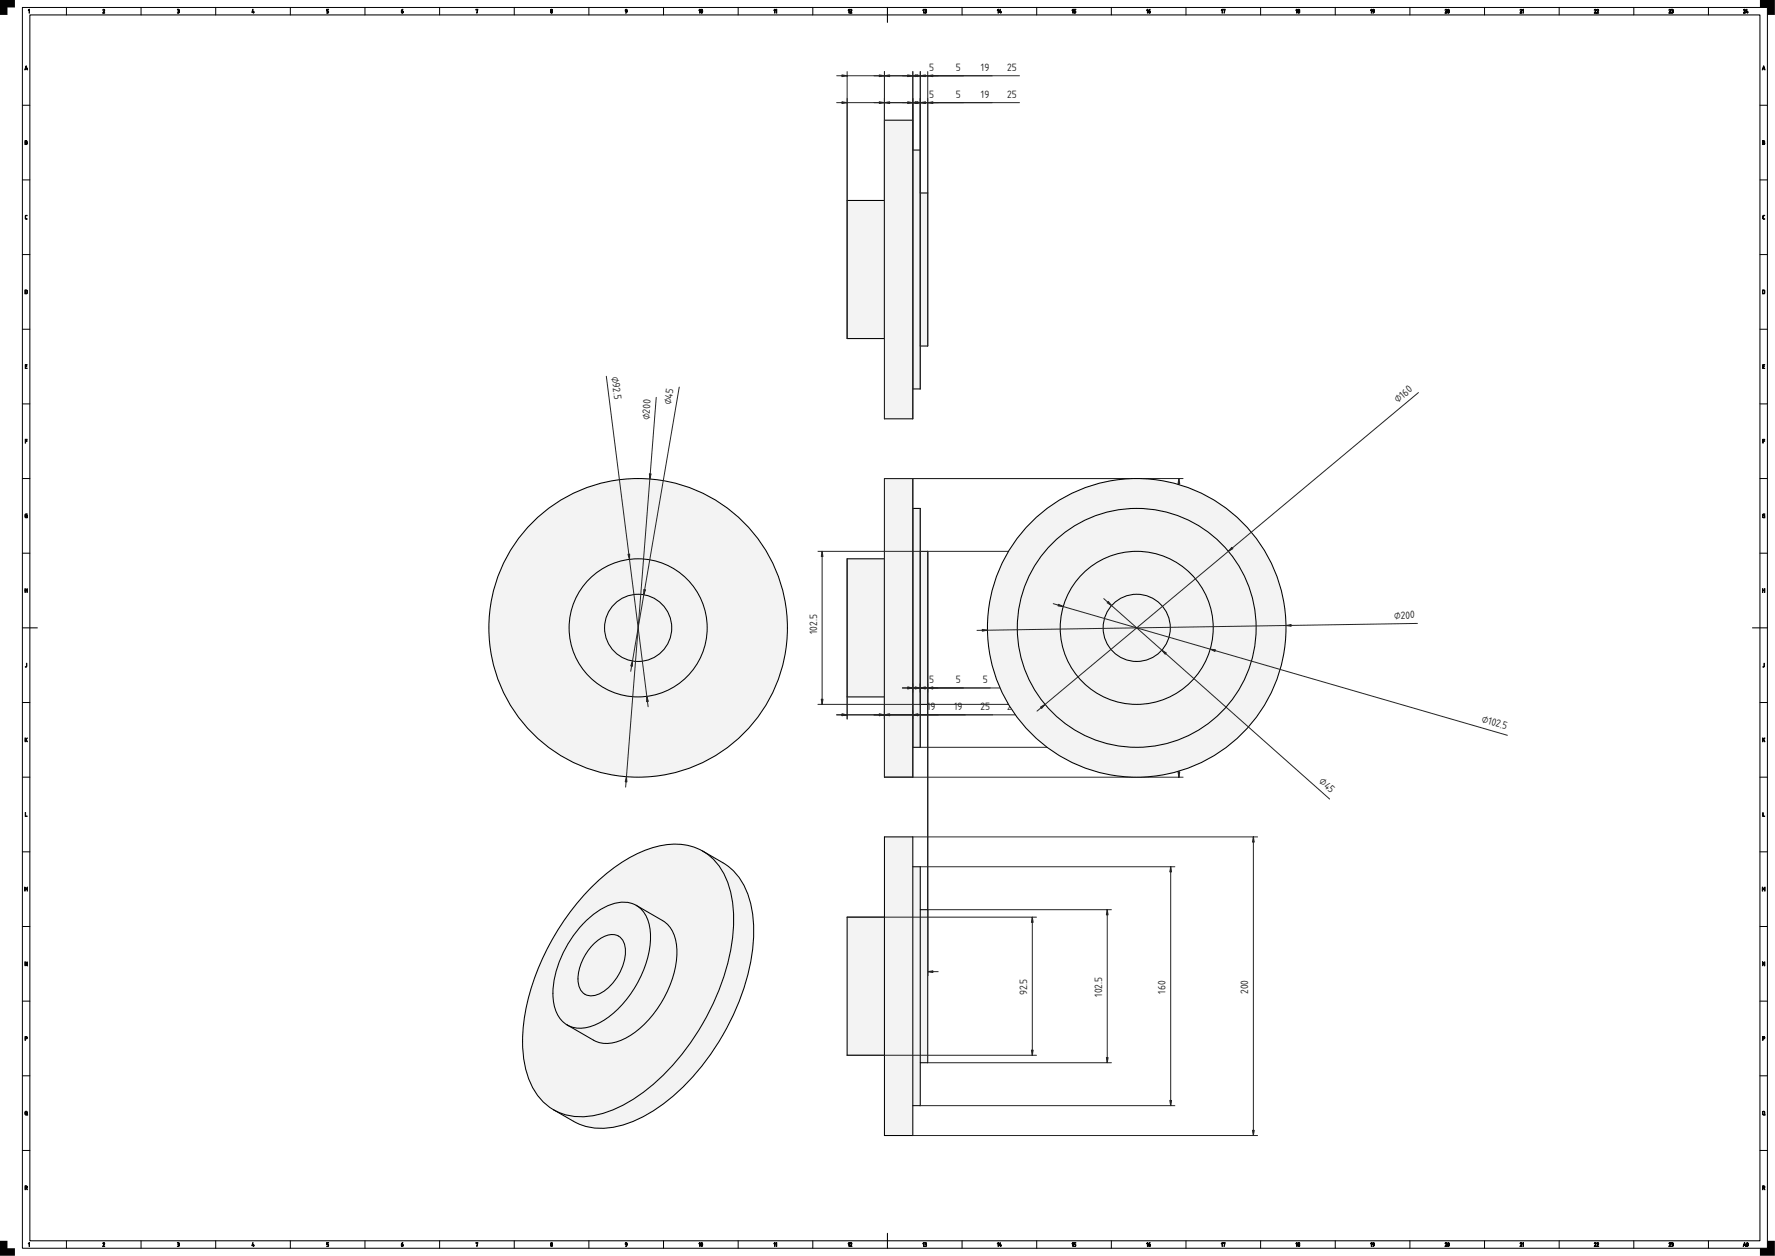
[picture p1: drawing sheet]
<svg xmlns="http://www.w3.org/2000/svg" width="1189mm" height="841mm" viewBox="0 0 1189 841" stroke-linecap="round" stroke-linejoin="round" font-family="sans-serif">
<defs><g id="words">
<g font-size="6.7" fill="#212529">
<text x="622" y="47">5</text>
<text x="640" y="47">5</text>
<text x="657" y="47">19</text>
<text x="675" y="47">25</text>
<text x="622" y="65">5</text>
<text x="640" y="65">5</text>
<text x="657" y="65">19</text>
<text x="675" y="65">25</text>
<text x="410" y="252" transform="rotate(83 410 252)">⌀92.5</text>
<text x="936" y="270" transform="rotate(-40 936 270)">⌀160</text>
<text x="449" y="271" transform="rotate(-80 449 271)">⌀45</text>
<text x="435" y="281" transform="rotate(-86 435 281)">⌀200</text>
<text x="934" y="414" transform="rotate(-1 934 414)">⌀200</text>
<text x="547" y="424" transform="rotate(-90 547 424)">102.5</text>
<text x="750" y="421" transform="rotate(-90 750 421)">180</text>
<text x="709" y="427" transform="rotate(-90 709 427)">102.5</text>
<text x="786" y="432" transform="rotate(-90 786 432)">200</text>
<text x="622" y="457">5</text>
<text x="640" y="457">5</text>
<text x="658" y="457">5</text>
<text x="621" y="475">1</text>
<text x="623" y="475">9</text>
<text x="639" y="475">19</text>
<text x="657" y="475">25</text>
<text x="675" y="475">25</text>
<text x="992" y="484" transform="rotate(16 992 484)">⌀102.5</text>
<text x="883" y="524" transform="rotate(42 883 524)">⌀45</text>
<text x="592" y="647">0</text>
<text x="781" y="665" transform="rotate(-90 781 665)">160</text>
<text x="836" y="666" transform="rotate(-90 836 666)">200</text>
<text x="688" y="666" transform="rotate(-90 688 666)">92.5</text>
<text x="738" y="667" transform="rotate(-90 738 667)">102.5</text>
</g>
</g></defs>
<path d="M20 10h1159v821h-1159zM594 5v10M15 420h10M1174 420h10M594 826v10" fill="none" stroke="#000" stroke-width=".7"/>
<g fill="none" stroke="#000" stroke-width=".67">
<path d="M15 5h1169v831h-1169zM44 5v5M94 5v5M144 5v5M194 5v5M244 5v5M294 5v5M344 5v5M394 5v5M444 5v5M494 5v5M544 5v5"/>
<path d="M644 5v5M694 5v5M744 5v5M794 5v5M844 5v5M894 5v5M944 5v5M994 5v5M1044 5v5M1094 5v5M1144 5v5M15 70h5"/>
<path d="M1179 70h5M15 120h5M1179 120h5M15 170h5M1179 170h5M15 220h5M1179 220h5M15 270h5M1179 270h5M15 320h5M1179 320h5M15 370h5"/>
<path d="M1179 370h5M594 420h.1M15 470h5M1179 470h5M15 520h5M1179 520h5M15 570h5M1179 570h5M15 620h5M1179 620h5M15 670h5M1179 670h5"/>
<path d="M15 720h5M1179 720h5M15 770h5M1179 770h5M44 831v5M94 831v5M144 831v5M194 831v5M244 831v5M294 831v5M344 831v5M394 831v5"/>
<path d="M444 831v5M494 831v5M544 831v5M644 831v5M694 831v5M744 831v5M794 831v5M844 831v5M894 831v5M944 831v5M994 831v5M1044 831v5"/>
<path d="M1094 831v5M1144 831v5"/>
</g>
<g fill="#000" stroke="#000" stroke-width=".67">
<path d="M20 6v3v-2h-1zM69 6l1 1-1 2h1h-1l1-2zM119 6h1v1a1 1 0 0 1 0 1 1 1 0 0 1-1 1 .7 .7 0 0 0 1-1 .7 .7 0 0 0-1-1h1zM169 6v2h1v1l-1-1zM219 6h1h-1v1l1 1v1h-1l1-1-1-1zM319 6h1l-1 3 1-3-1 1zM17 144h1l-1 1v1l1 1-1-1zM1181 144h1l-1 1v1l1 1-1-1zM17 244h1h-1v1h1h-1v1l1 1h-1zM1181 244h1h-1v1h1h-1v1l1 1h-1zM17 294h1h-1v1h1h-1v2zM1181 294h1h-1v1h1h-1v2z"/>
<path d="M17 344h1l-1 1v1h1v-1v2l-1-1zM1181 344h1l-1 1v1h1l-1-1h1v2l-1-1zM17 394v1h1v-1v3v-2h-1v2zM1181 394v1h1v-1v3v-2h-1v2zM18 444v2l-1 1 1-1zM1182 444v2l-1 1v-1zM17 494v1l1-1v1v2l-1-2v2zM1181 494v1l1-1-1 1 1 2-1-2v2zM17 544v2l1 1h-1zM1181 544v2l1 1h-1zM17 594v1l1-1v3v-2l-1 1v-1v2zM1180 594l1 1 1-1v3v-2l-1 1v-1l-1 2z"/>
<path d="M17 644l1 2v-2v3l-1-2v2zM1181 644l1 2v-2v3l-1-2v2zM20 832v3v-3l-1 1zM69 832h1l-1 2 1 1h-1l1-2zM119 832h1v1a1 1 0 0 1 0 1 1 1 0 0 1-1 0 .7 .7 0 0 0 1 0 .7 .7 0 0 0-1-1h1zM169 832v2l1-1v1v1l-1-1zM219 832h1h-1v1l1 1v1h-1l1-1-1-1zM319 832h1l-1 3 1-3-1 1z"/>
<path d="M269 7l1-1-1 1a.8 .8 0 0 1 1 0 1 1 0 0 1 0 2 .8 .8 0 0 1-1-1zM269 8h1z"/>
<path d="M369 8a.5 .5 0 0 0 1 0 .5 .5 0 0 0-1 0zM369 7a.5 .5 0 0 0 1 0 .5 .5 0 0 0-1 0zM369 6h1v1a.9 .9 0 0 1 0 1 .9 .9 0 0 1-1 0z"/>
<path d="M419 6a1.5 1.5 0 0 1 0 3l1-1-1-1zM419 7a.5 .5 0 0 0 1 0 .5 .5 0 0 0-1 0z"/>
<path d="M469 6v3v-2h-1zM470 6v3v-2zM470 6a1.2 1.2 0 0 1 1 1 1.2 1.2 0 0 1-1 2z"/>
<path d="M519 6v3v-2h-1zM520 6v3v-2h-1z"/>
<path d="M569 6v3v-2h-1zM569 6l2 1-1 2h1h-2l1-2z"/>
<path d="M619 6v3v-2h-1zM619 6h1l1 1a1 1 0 0 1 0 1 1.1 1.1 0 0 1-2 1 .7 .7 0 0 0 1-1 .7 .7 0 0 0 0-1z"/>
<path d="M668 6l1 3-1-2zM670 6v2h1l-1 1-1-1z"/>
<path d="M718 6l1 3-1-2zM719 6h2h-1v1l1 1-1 1h-1l1-1-1-1z"/>
<path d="M769 6v3v-2h-1zM770 7v-1v1a.8 .8 0 0 1 1 0 1.1 1.1 0 0 1-1 2 .8 .8 0 0 1-1-1z"/>
<path d="M819 6v3v-2h-1zM819 6h2l-1 3v-3l-1 1z"/>
<path d="M868 6l1 3-1-2zM869 8a.5 .5 0 0 0 1 0 .5 .5 0 0 0-1 0zM870 6l1 1a.9 .9 0 0 1 0 1 1 1 0 0 1-2 0z"/>
<path d="M918 6l1 3-1-2zM919 6h1a1.5 1.5 0 0 1 0 3v-1l-1-1zM919 7a.5 .5 0 0 0 1 0 .5 .5 0 0 0-1 0z"/>
<path d="M968 6l1 1-1 2h1h-1l1-2zM970 6v3l1-2zM970 6a1.2 1.2 0 0 1 1 1 1.2 1.2 0 0 1-1 2z"/>
<path d="M1018 6l1 1-1 2h1h-1l1-2zM1020 6v3v-2z"/>
<path d="M1068 6l1 1-1 2h1h-1l1-2zM1070 6l1 1-1 2h1h-1l1-2z"/>
<path d="M1118 6l1 1-1 2h1h-1l1-2zM1119 6h1l1 1a1 1 0 0 1 0 1 1.1 1.1 0 0 1-2 1 .7 .7 0 0 0 1-1 .7 .7 0 0 0 0-1z"/>
<path d="M1168 6l1 1-1 2h1h-1l1-2zM1170 6v2h1l-1 1-1-1z"/>
<path d="M17 44l1 3v-1l-1 1zM18 45l-1 1h1z"/>
<path d="M1181 44l1 3v-1l-2 1zM1181 45v1h1z"/>
<path d="M17 94l1 1v1v1h-1zM17 96v1l1-1zM17 94v1h1z"/>
<path d="M1181 94l1 1v1v1h-1zM1181 96v1l1-1zM1181 94v1h1z"/>
<path d="M17 194v3l1-1v-1zM17 194l1 1v2h-1z"/>
<path d="M1181 194v3l1-1v-1zM1181 194l1 1v2h-1z"/>
<path d="M17 694v1h1v-1zM17 694h1v1l-1 1v1z"/>
<path d="M1181 694v1h1v-1zM1181 694h1v1l-1 1v1z"/>
<path d="M17 744v2h1v-1zM17 744h1v3l-1-1z"/>
<path d="M1181 744v2l1-1zM1181 744h1v3l-1-1z"/>
<path d="M17 794v1h1v-1zM17 794h1v2v1v-1h-1v1z"/>
<path d="M1181 794v1h1v-1zM1181 794h1v2v1l-1-1v1z"/>
<path d="M269 832h1l-1 1a.8 .8 0 0 1 1 0 .8 .8 0 0 1 0 1 .8 .8 0 0 1-1 0zM269 833v1h1v-1z"/>
<path d="M369 834a.5 .5 0 0 0 1 0 .5 .5 0 0 0-1 0zM369 833a.5 .5 0 0 0 1 0 .5 .5 0 0 0-1 0zM369 832h1v1a.9 .9 0 0 1 0 1 .9 .9 0 0 1-1 0z"/>
<path d="M419 832a1.5 1.5 0 0 1 0 3l1-1-1-1zM419 833a.5 .5 0 0 0 1 0 .5 .5 0 0 0-1 0z"/>
<path d="M469 832v3v-3l-1 1zM470 832v2v-1zM470 832a1.2 1.2 0 0 1 1 1 1.2 1.2 0 0 1-1 1z"/>
<path d="M519 832v3v-3l-1 1zM520 832v3v-3l-1 1z"/>
<path d="M569 832v3v-3l-1 1zM569 832h2l-1 2 1 1h-2l1-2z"/>
<path d="M619 832v3v-3l-1 1zM619 832h1l1 1a1 1 0 0 1 0 1 1 1 0 0 1-2 0 .7 .7 0 0 0 1 0 .7 .7 0 0 0 0-1z"/>
<path d="M668 832l1 3-1-3v1zM670 832v2v-1l1 1-1 1-1-1z"/>
<path d="M718 832l1 3-1-3v1zM719 832h2h-1v1l1 1-1 1h-1l1-1-1-1z"/>
<path d="M769 832v3v-3l-1 1zM770 832v1a.8 .8 0 0 1 1 0 .8 .8 0 0 1-1 1 .8 .8 0 0 1-1 0zM770 833v1v-1z"/>
<path d="M819 832v3v-3l-1 1zM819 832h2l-1 3v-3l-1 1z"/>
<path d="M868 832l1 3-1-3v1zM869 834a.5 .5 0 0 0 1 0 .5 .5 0 0 0-1 0zM870 832l1 1a.9 .9 0 0 1 0 1 1 1 0 0 1-2 0z"/>
<path d="M918 832l1 3-1-3v1zM919 832h1a1.5 1.5 0 0 1 0 3v-1l-1-1zM919 833a.5 .5 0 0 0 1 0 .5 .5 0 0 0-1 0z"/>
<path d="M968 832h1l-1 2 1 1h-1l1-2zM970 832v2l1-1zM970 832a1.2 1.2 0 0 1 1 1 1.2 1.2 0 0 1-1 1z"/>
<path d="M1018 832h1l-1 2 1 1h-1l1-2zM1020 832v3v-3v1z"/>
<path d="M1068 832h1l-1 2 1 1h-1l1-2zM1070 832h1l-1 2 1 1h-1l1-2z"/>
<path d="M1118 832h1l-1 2 1 1h-1l1-2zM1119 832h1l1 1a1 1 0 0 1 0 1 1 1 0 0 1-2 0 .7 .7 0 0 0 1 0 .7 .7 0 0 0 0-1z"/>
<path d="M1168 832l1 3v-1l-1 1zM1168 833v1h1zM1170 832v2l1-1zM1170 832a1.2 1.2 0 0 1 1 1 1.2 1.2 0 0 1-1 1z"/>
</g>
<path d="M0 0h10v5h-5v5h-5zM1179 0h10v10h-5v-5h-5zM0 831h5v5h5v5h-10zM1179 836h5v-5h5v10h-10z" fill="#000"/>
<g fill="#f1f3f5">
<path d="M592 320h19v20h5v29h5v103h-5v28h-5v20h-19v-53h-25v-93h25z" fill-rule="evenodd"/>
<path d="M592 320h19v200h-19z" fill-rule="evenodd"/>
<path d="M567 374h25v93h-25z" fill-rule="evenodd"/>
<path d="M611 340h5v160h-5z" fill-rule="evenodd"/>
<path d="M616 369h5v103h-5z" fill-rule="evenodd"/>
</g>
<path d="M592 320h19v200h-19zM611 340h5v160h-5M592 374h-25v93h25M616 369h5v103h-5" fill="none" stroke="#000" stroke-width=".7"/>
<g fill="none" stroke="#212529" stroke-width=".67">
<path d="M611 320v200M754 320v180M790 320v200M792 320h-200v200h200M616 340v160h140M548 369h68M551 369v103M567 374v107M713 369v103M715 369h-94v284M548 472h68M560 479h123"/>
<path d="M604 461h77M621 472h94M592 651h36"/>
</g>
<g fill="#212529" stroke="#212529" stroke-width=".67">
<path d="M621 461l4-1v1z"/>
<path d="M613 460l3 1h-3z"/>
<path d="M616 461l4-1v1z"/>
<path d="M608 460l3 1h-3z"/>
<path d="M611 479l4-1v1z"/>
<path d="M589 478l3 1h-3z"/>
<path d="M592 479l4-1v1z"/>
<path d="M564 478l3 1h-3z"/>
<path d="M712 468h1v4z"/>
<path d="M713 369v4h-1z"/>
<path d="M754 320v4h-1z"/>
<path d="M753 497h1v3z"/>
<path d="M789 517h1v3z"/>
<path d="M790 320v4h-1z"/>
<path d="M551 369v4h-1z"/>
<path d="M550 468h1v4z"/>
<path d="M621 651l4-1v1z"/>
<path d="M618 650l3 1h-3z"/>
</g>
<g fill="#f1f3f5">
<circle cx="427" cy="420" r="100"/>
<circle cx="427" cy="420" r="46"/>
<circle cx="427" cy="420" r="22"/>
</g>
<g fill="none" stroke="#000" stroke-width=".7">
<circle cx="427" cy="420" r="100"/>
<circle cx="427" cy="420" r="46"/>
<circle cx="427" cy="420" r="22"/>
</g>
<path d="M406 252l28 221M455 259l-33 190M440 266l-21 261" fill="none" stroke="#212529" stroke-width=".67"/>
<g fill="#212529" stroke="#212529" stroke-width=".67">
<path d="M431 395h1l-1 3z"/>
<path d="M424 443v3h-2z"/>
<path d="M435 317h1l-1 4z"/>
<path d="M420 520v4h-1z"/>
<path d="M421 371h1v4z"/>
<path d="M433 466l1 4h-1z"/>
</g>
<g fill="#f1f3f5">
<circle cx="761" cy="420" r="100"/>
<circle cx="761" cy="420" r="80"/>
<circle cx="761" cy="420" r="51"/>
<circle cx="761" cy="420" r="22"/>
</g>
<g fill="none" stroke="#000" stroke-width=".7">
<circle cx="761" cy="420" r="100"/>
<circle cx="761" cy="420" r="80"/>
<circle cx="761" cy="420" r="51"/>
<circle cx="761" cy="420" r="22"/>
</g>
<path d="M950 263l-255 213M705 404l305 88M739 401l152 134M949 417l-295 5" fill="none" stroke="#212529" stroke-width=".67"/>
<g fill="#212529" stroke="#212529" stroke-width=".67">
<path d="M778 435l3 2-1 1z"/>
<path d="M742 403l3 2-3-1z"/>
<path d="M811 435h3v1z"/>
<path d="M709 405l3 1h-3z"/>
<path d="M825 366l1 1-3 2z"/>
<path d="M697 473l3-1-2 2z"/>
<path d="M861 419l4-1v1z"/>
<path d="M658 421l3 1-3 1z"/>
</g>
<g fill="#f1f3f5">
<path d="M592 80h19v20h5v29h5v103h-5v28h-5v20h-19v-53h-25v-93h25z" fill-rule="evenodd"/>
<path d="M592 80h19v200h-19z" fill-rule="evenodd"/>
<path d="M567 134h25v93h-25z" fill-rule="evenodd"/>
<path d="M611 100h5v160h-5z" fill-rule="evenodd"/>
<path d="M616 129h5v103h-5z" fill-rule="evenodd"/>
</g>
<path d="M592 80h19v200h-19zM611 100h5v160h-5M592 134h-25v93h25M616 129h5v103h-5" fill="none" stroke="#000" stroke-width=".7"/>
<path d="M560 51h123M567 48v179M592 48v232M611 48v232M616 48v212M621 48v184M560 69h123" fill="none" stroke="#212529" stroke-width=".67"/>
<g fill="#212529" stroke="#212529" stroke-width=".67">
<path d="M621 51l4-1v1z"/>
<path d="M613 50l3 1h-3z"/>
<path d="M616 51l4-1v1z"/>
<path d="M608 50l3 1h-3z"/>
<path d="M611 51l4-1v1z"/>
<path d="M589 50l3 1h-3z"/>
<path d="M592 51l4-1v1z"/>
<path d="M564 50l3 1h-3z"/>
<path d="M621 69l4-1v1z"/>
<path d="M613 68l3 1h-3z"/>
<path d="M616 69l4-1v1z"/>
<path d="M608 68l3 1h-3z"/>
<path d="M611 69l4-1v1z"/>
<path d="M589 68l3 1h-3z"/>
<path d="M592 69l4-1v1z"/>
<path d="M564 68l3 1h-3z"/>
</g>
<g fill="#f1f3f5">
<path d="M592 560h19v20h5v29h5v103h-5v28h-5v20h-19v-53h-25v-93h25z" fill-rule="evenodd"/>
<path d="M592 560h19v200h-19z" fill-rule="evenodd"/>
<path d="M567 614h25v93h-25z" fill-rule="evenodd"/>
<path d="M611 580h5v160h-5z" fill-rule="evenodd"/>
<path d="M616 609h5v103h-5z" fill-rule="evenodd"/>
</g>
<path d="M592 560h19v200h-19zM611 580h5v160h-5M592 614h-25v93h25M616 609h5v103h-5" fill="none" stroke="#000" stroke-width=".7"/>
<path d="M611 560h231M839 560v200M616 580h171M784 580v160M567 614h127M621 609h123M691 614v93M742 609v103M567 707h127M621 712h123M616 740h171M611 760h231" fill="none" stroke="#212529" stroke-width=".67"/>
<g fill="#212529" stroke="#212529" stroke-width=".67">
<path d="M741 708h1v4z"/>
<path d="M742 609v4h-1z"/>
<path d="M784 737h1l-1 3z"/>
<path d="M784 580l1 4h-1z"/>
<path d="M839 757h1l-1 3z"/>
<path d="M839 560l1 4h-1z"/>
<path d="M691 703h1l-1 4z"/>
<path d="M691 614l1 4h-1z"/>
</g>
<g fill="#f1f3f5">
<path d="M397 593a90 90 0 0 1 51-28 38 38 0 0 1 23 5 58 58 0 0 1 25 18 69 69 0 0 1 8 46 160 160 0 0 1-65 109 62 62 0 0 1-44 12 63 63 0 0 1-24-12 46 46 0 0 1-21-37 141 141 0 0 1 26-86l11-16z" fill-rule="evenodd"/>
<path d="M397 593a90 90 0 0 1 51-28 36 36 0 0 1 40 27 102 102 0 0 1-4 63 159 159 0 0 1-59 80 62 62 0 0 1-43 12 40 40 0 0 1-31-34 117 117 0 0 1 11-68 168 168 0 0 1 35-52z" fill-rule="evenodd"/>
<path d="M392 617a35 35 0 0 1 30-12l4 1 18 10a24 24 0 0 1 9 24 72 72 0 0 1-34 55 22 22 0 0 1-21 2l-18-11a24 24 0 0 1-10-23 74 74 0 0 1 22-46z" fill-rule="evenodd"/>
<path d="M392 617a35 35 0 0 1 30-12 20 20 0 0 1 14 20 71 71 0 0 1-35 60 20 20 0 0 1-25-2 35 35 0 0 1-4-31 77 77 0 0 1 20-35z" fill-rule="evenodd"/>
<path d="M471 570a58 58 0 0 1 25 18 69 69 0 0 1 8 46 160 160 0 0 1-65 109 62 62 0 0 1-44 12 63 63 0 0 1-24-12 45 45 0 0 0 41 0 135 135 0 0 0 59-58 135 135 0 0 0 20-79 45 45 0 0 0-20-36z" fill-rule="evenodd"/>
<path d="M426 606l18 10a24 24 0 0 1 9 24 72 72 0 0 1-34 55 22 22 0 0 1-21 2l-18-11a24 24 0 0 0 25-3 72 72 0 0 0 31-58 22 22 0 0 0-10-19z" fill-rule="evenodd"/>
<path d="M397 633a17 17 0 0 1 16-7 13 13 0 0 1 6 15 32 32 0 0 1-21 26 9 9 0 0 1-11-12 35 35 0 0 1 10-22z" fill-rule="evenodd"/>
</g>
<path d="M471 570a58 58 0 0 1 25 18 69 69 0 0 1 8 46 160 160 0 0 1-65 109 62 62 0 0 1-44 12 63 63 0 0 1-24-12M471 570a46 46 0 0 0-43 1 139 139 0 0 0-60 61 129 129 0 0 0-17 79 44 44 0 0 0 20 32M471 570a45 45 0 0 1 20 36 135 135 0 0 1-20 79 135 135 0 0 1-59 58 45 45 0 0 1-41 0M426 606l18 10a24 24 0 0 1 9 24 72 72 0 0 1-34 55 22 22 0 0 1-21 2l-18-11M426 606a24 24 0 0 0-24 3 71 71 0 0 0-32 60 21 21 0 0 0 10 17M426 606a24 24 0 0 1 10 24 72 72 0 0 1-35 55 22 22 0 0 1-21 1M397 633a17 17 0 0 1 16-7 13 13 0 0 1 6 15 32 32 0 0 1-21 26 9 9 0 0 1-11-12 35 35 0 0 1 10-22z" fill="none" stroke="#000" stroke-width=".7"/>
<use href="#words"/>
</svg>
